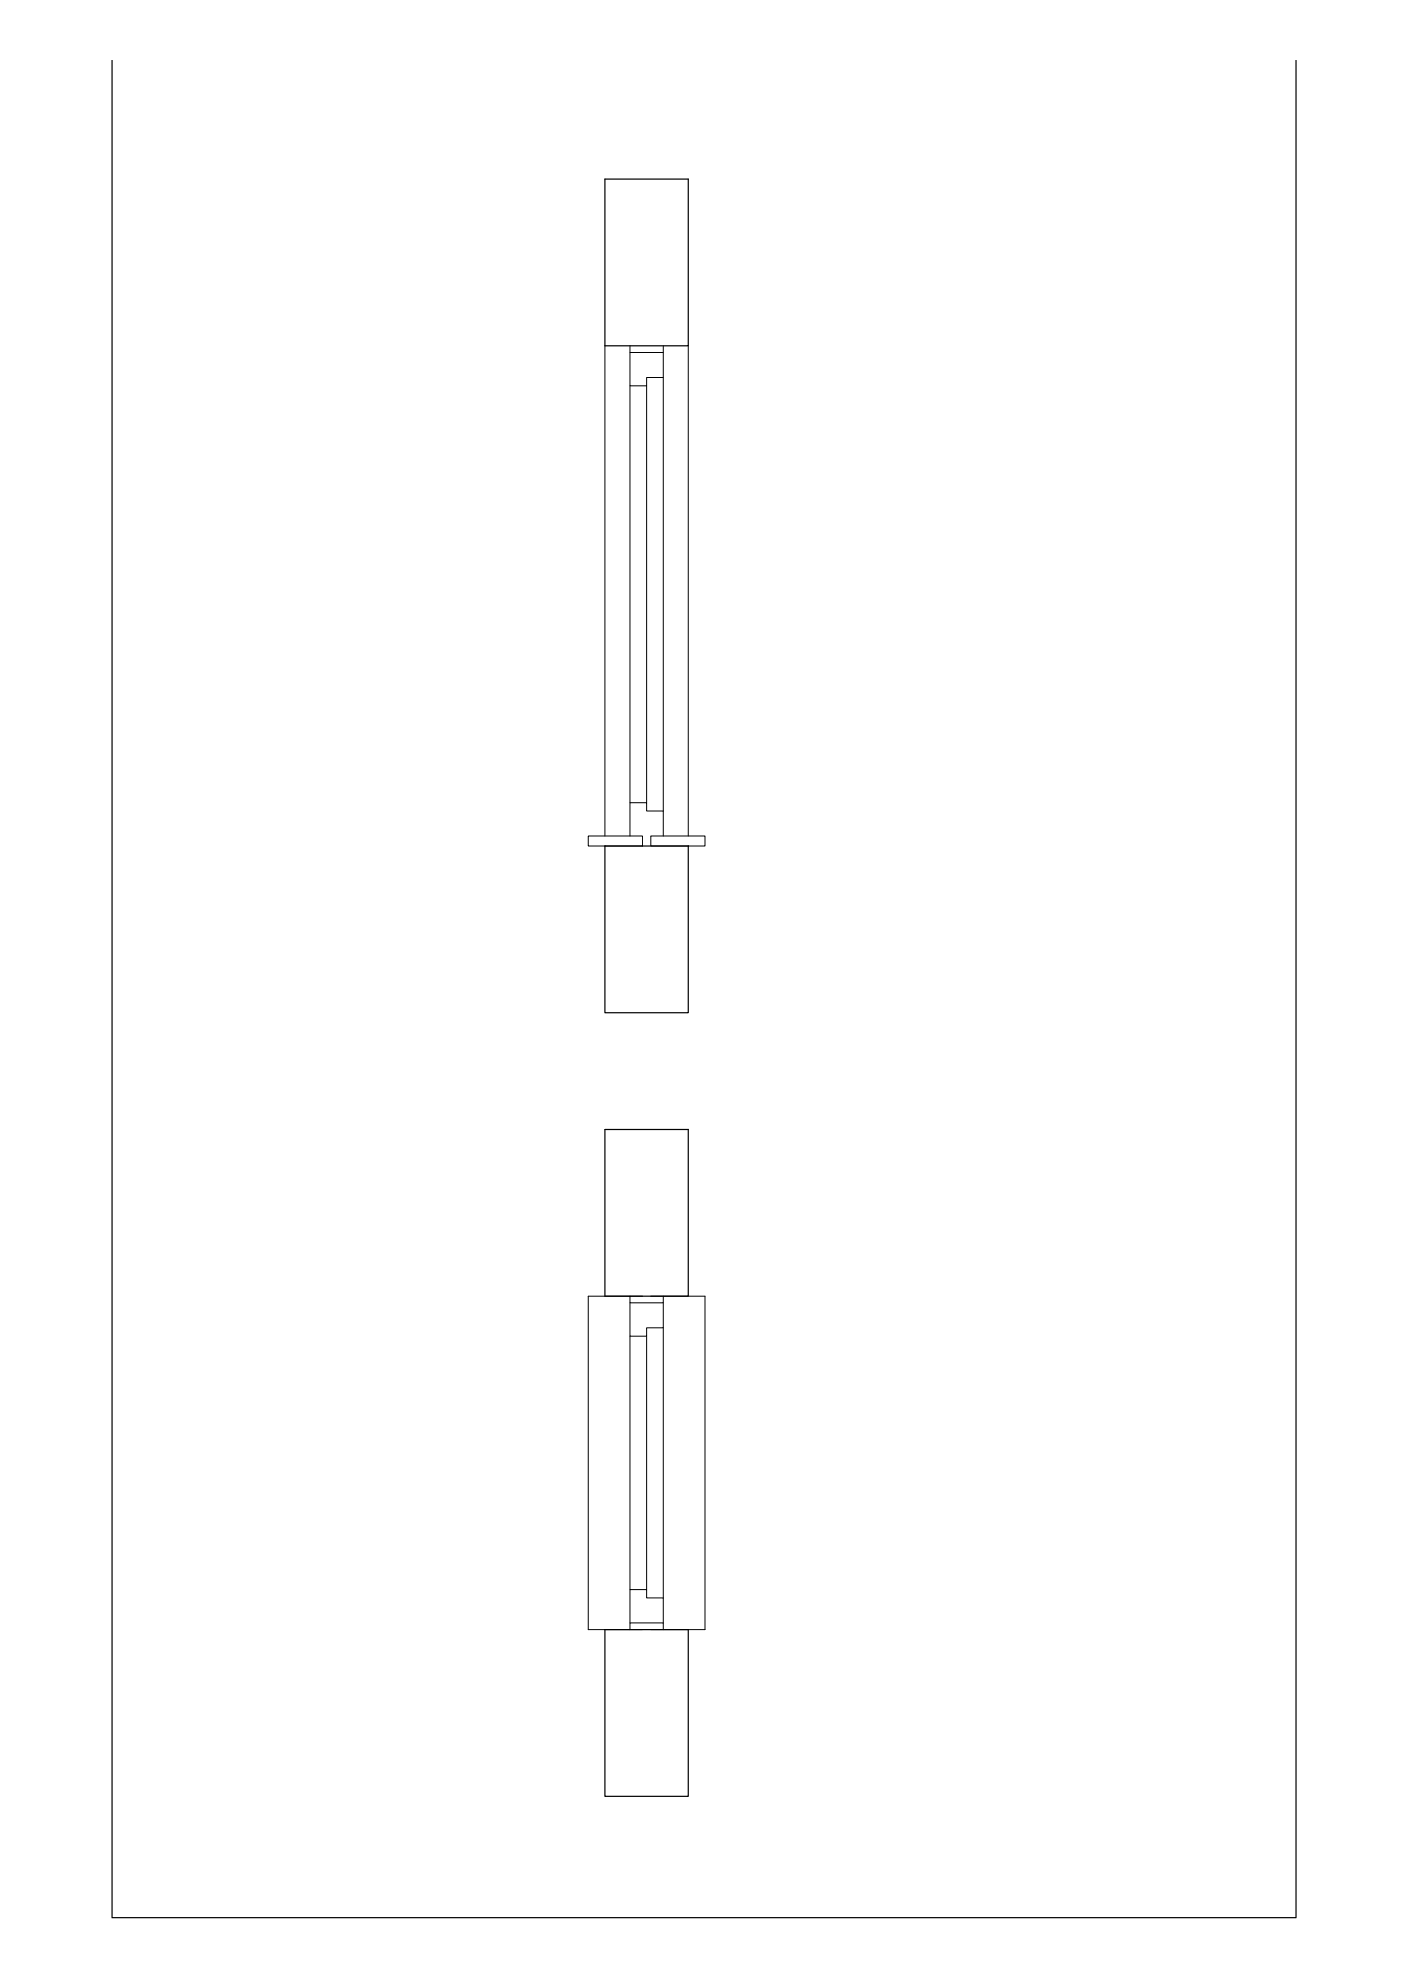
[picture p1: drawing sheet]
<svg xmlns="http://www.w3.org/2000/svg" width="420mm" height="594mm" viewBox="0 0 420 594" stroke-linecap="round" stroke-linejoin="round" font-family="sans-serif">
<!-- layer: Layer1 -->
<path d="M33.6 18.1v557h355.1v-557M181.4 53.7h25v50h-25zM181.4 253.7h25v50h-25zM181.4 338.7h25v50h-25zM181.4 488.7h25v50h-25z" fill="none" stroke="#000" stroke-width=".36"/>
<!-- layer: Layer2 -->
<path d="M181.4 103.7v147M188.9 115.7v125M193.9 115.7v125M198.9 113.2v130M206.4 103.7v147M192.7 388.7h-16.3v100h16.3M195.2 388.7h16.2v100h-16.2M198.9 398.2v81M188.9 400.7v76M193.9 400.7v76" fill="none" stroke="#000" stroke-width=".3"/>
<!-- layer: Layer3 -->
<path d="M188.9 105.7v10h5v-2.5h5v-7.5M176.4 250.7h16.3v3h-16.3zM188.9 250.7v-10h5v2.5h5v7.5M195.2 250.7h16.2v3h-16.2zM188.9 390.7v10h5v-2.5h5v-7.5M188.9 486.7v-10h5v2.5h5v7.5" fill="none" stroke="#000" stroke-width=".3"/>
<!-- layer: Layer4 -->
<path d="M188.9 103.7v2h10v-2M188.9 388.7v2h10v-2M188.9 488.7v-2h10v2" fill="none" stroke="#000" stroke-width=".3"/>
</svg>
